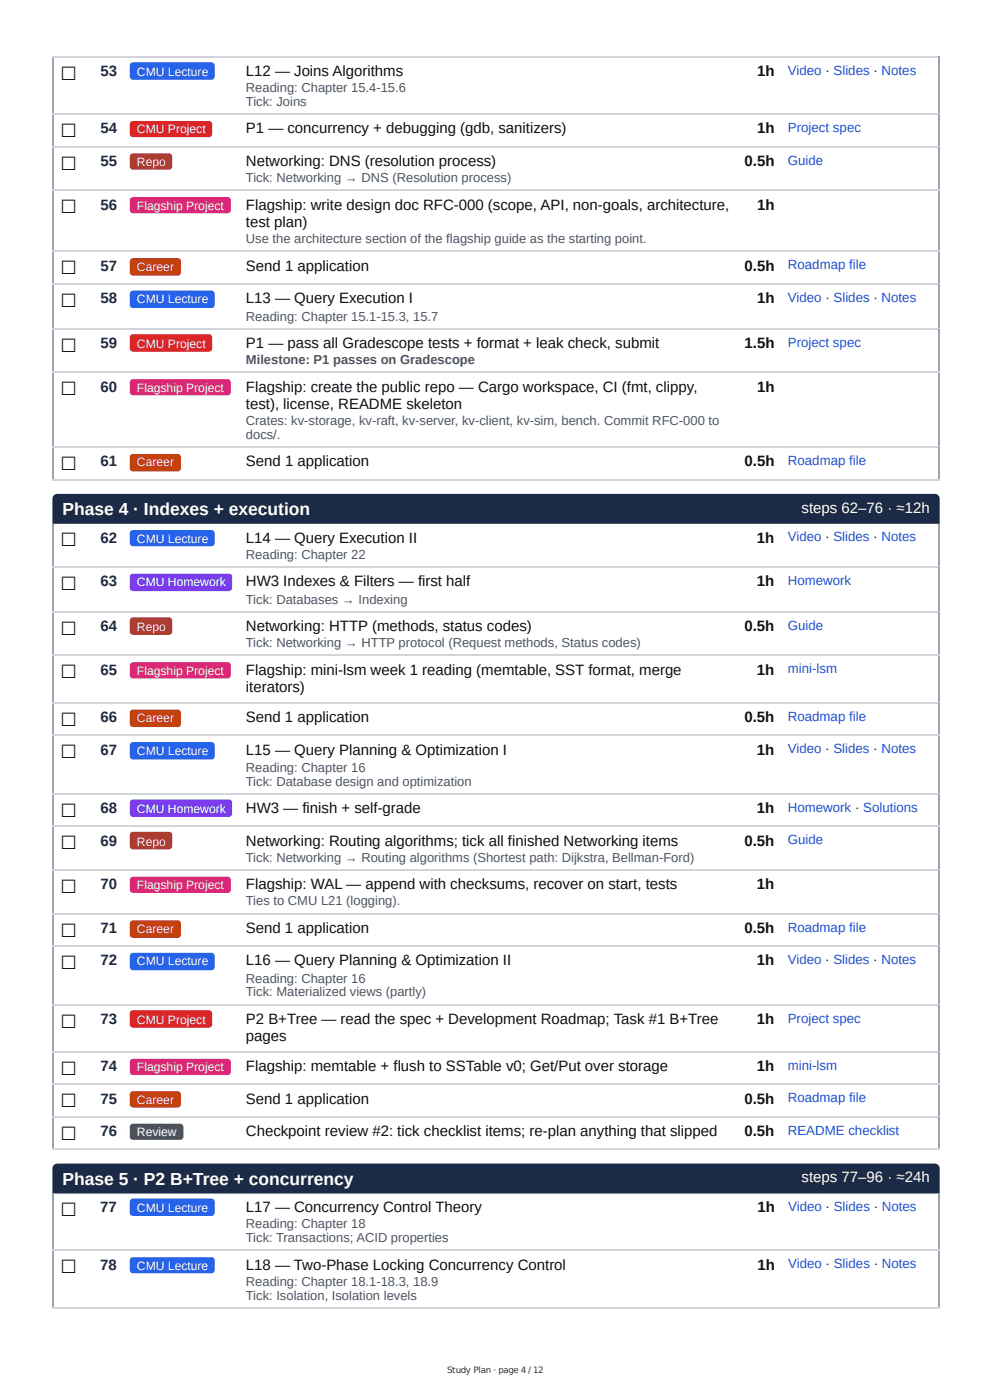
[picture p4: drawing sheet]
<svg xmlns="http://www.w3.org/2000/svg" width="210mm" height="297mm" viewBox="0 0 210 297" stroke-linecap="round" stroke-linejoin="round" font-family="sans-serif">
<defs><g id="words">
<g font-size="3.9" fill="#111">
<text x="12.9" y="16.9">☐</text>
<text x="12.9" y="29.1">☐</text>
<text x="12.9" y="36">☐</text>
<text x="12.9" y="45.2">☐</text>
<text x="12.9" y="58.2">☐</text>
<text x="12.9" y="65.1">☐</text>
<text x="12.9" y="74.6">☐</text>
<text x="12.9" y="83.9">☐</text>
<text x="12.9" y="99.7">☐</text>
<text x="12.9" y="115.9">☐</text>
<text x="12.9" y="125.1">☐</text>
<text x="12.9" y="134.7">☐</text>
<text x="12.9" y="143.9">☐</text>
<text x="12.9" y="154">☐</text>
<text x="12.9" y="160.9">☐</text>
<text x="12.9" y="173.3">☐</text>
<text x="12.9" y="180.2">☐</text>
<text x="12.9" y="189.4">☐</text>
<text x="12.9" y="198.7">☐</text>
<text x="12.9" y="205.6">☐</text>
<text x="12.9" y="218">☐</text>
<text x="12.9" y="228.1">☐</text>
<text x="12.9" y="235">☐</text>
<text x="12.9" y="241.8">☐</text>
<text x="12.9" y="258">☐</text>
<text x="12.9" y="270.1">☐</text>
</g>
<g font-size="3.7" fill="#fff">
<text x="13.2" y="109.3">Phase 4 · Indexes + execution</text>
<text x="13.2" y="251.4">Phase 5 · P2 B+Tree + concurrency</text>
</g>
<g font-size="3.2" fill="#1b2a47">
<text x="21.3" y="16.1">53</text>
<text x="21.3" y="28.3">54</text>
<text x="21.3" y="35.2">55</text>
<text x="21.3" y="44.5">56</text>
<text x="21.3" y="57.4">57</text>
<text x="21.3" y="64.3">58</text>
<text x="21.3" y="73.8">59</text>
<text x="21.3" y="83.1">60</text>
<text x="21.3" y="99">61</text>
<text x="21.3" y="115.1">62</text>
<text x="21.3" y="124.4">63</text>
<text x="21.3" y="133.9">64</text>
<text x="21.3" y="143.1">65</text>
<text x="21.3" y="153.2">66</text>
<text x="21.3" y="160.1">67</text>
<text x="21.3" y="172.5">68</text>
<text x="21.3" y="179.4">69</text>
<text x="21.3" y="188.6">70</text>
<text x="21.3" y="197.9">71</text>
<text x="21.3" y="204.8">72</text>
<text x="21.3" y="217.2">73</text>
<text x="21.3" y="227.3">74</text>
<text x="21.3" y="234.2">75</text>
<text x="21.3" y="241">76</text>
<text x="21.3" y="257.2">77</text>
<text x="21.3" y="269.3">78</text>
</g>
<g font-size="3.2" fill="#111">
<text x="52.1" y="16.1">L12 — Joins Algorithms</text>
<text x="160.5" y="16.1">1h</text>
<text x="52.1" y="28.3">P1 — concurrency + debugging (gdb, sanitizers)</text>
<text x="160.5" y="28.3">1h</text>
<text x="52.1" y="35.2">Networking: DNS (resolution process)</text>
<text x="157.9" y="35.2">0.5h</text>
<text x="52.1" y="44.5">Flagship: write design doc RFC-000 (scope, API, non-goals, architecture,</text>
<text x="160.5" y="44.5">1h</text>
<text x="52.1" y="48.2">test plan)</text>
<text x="52.1" y="57.4">Send 1 application</text>
<text x="157.9" y="57.4">0.5h</text>
<text x="52.1" y="64.3">L13 — Query Execution I</text>
<text x="160.5" y="64.3">1h</text>
<text x="52.1" y="73.8">P1 — pass all Gradescope tests + format + leak check, submit</text>
<text x="157.9" y="73.8">1.5h</text>
<text x="52.1" y="83.1">Flagship: create the public repo — Cargo workspace, CI (fmt, clippy,</text>
<text x="160.5" y="83.1">1h</text>
<text x="52.1" y="86.8">test), license, README skeleton</text>
<text x="52.1" y="99">Send 1 application</text>
<text x="157.9" y="99">0.5h</text>
<text x="52.1" y="115.1">L14 — Query Execution II</text>
<text x="160.5" y="115.1">1h</text>
<text x="52.1" y="124.4">HW3 Indexes &amp; Filters — first half</text>
<text x="160.5" y="124.4">1h</text>
<text x="52.1" y="133.9">Networking: HTTP (methods, status codes)</text>
<text x="157.8" y="133.9">0.5h</text>
<text x="52.1" y="143.1">Flagship: mini-lsm week 1 reading (memtable, SST format, merge</text>
<text x="160.5" y="143.1">1h</text>
<text x="52.1" y="146.8">iterators)</text>
<text x="52.1" y="153.2">Send 1 application</text>
<text x="157.8" y="153.2">0.5h</text>
<text x="52.1" y="160.1">L15 — Query Planning &amp; Optimization I</text>
<text x="160.5" y="160.1">1h</text>
<text x="52.1" y="172.5">HW3 — finish + self-grade</text>
<text x="160.5" y="172.5">1h</text>
<text x="52.1" y="179.4">Networking: Routing algorithms; tick all finished Networking items</text>
<text x="157.8" y="179.4">0.5h</text>
<text x="52.1" y="188.6">Flagship: WAL — append with checksums, recover on start, tests</text>
<text x="160.5" y="188.6">1h</text>
<text x="52.1" y="197.9">Send 1 application</text>
<text x="157.8" y="197.9">0.5h</text>
<text x="52.1" y="204.8">L16 — Query Planning &amp; Optimization II</text>
<text x="160.5" y="204.8">1h</text>
<text x="52.1" y="217.2">P2 B+Tree — read the spec + Development Roadmap; Task #1 B+Tree</text>
<text x="52.1" y="220.9">pages</text>
<text x="160.5" y="217.2">1h</text>
<text x="52.1" y="227.3">Flagship: memtable + flush to SSTable v0; Get/Put over storage</text>
<text x="160.5" y="227.3">1h</text>
<text x="52.1" y="234.2">Send 1 application</text>
<text x="157.8" y="234.2">0.5h</text>
<text x="52.1" y="241">Checkpoint review #2: tick checklist items; re-plan anything that slipped</text>
<text x="157.8" y="241">0.5h</text>
<text x="52.1" y="257.2">L17 — Concurrency Control Theory</text>
<text x="160.6" y="257.2">1h</text>
<text x="52.1" y="269.3">L18 — Two-Phase Locking Concurrency Control</text>
<text x="160.6" y="269.3">1h</text>
</g>
<g font-size="3.2" fill="#fff">
<text x="170" y="108.7">steps 62–76 · ≈12h</text>
<text x="170" y="250.8">steps 77–96 · ≈24h</text>
</g>
<g font-size="2.8" fill="#1d4ed8">
<text x="167" y="15.9">Video · Slides · Notes</text>
<text x="167" y="28">Project spec</text>
<text x="167" y="34.9">Guide</text>
<text x="167" y="57.2">Roadmap file</text>
<text x="167" y="64">Video · Slides · Notes</text>
<text x="167" y="73.6">Project spec</text>
<text x="167" y="98.7">Roadmap file</text>
<text x="167" y="114.8">Video · Slides · Notes</text>
<text x="167" y="124.1">Homework</text>
<text x="167" y="133.6">Guide</text>
<text x="167" y="142.9">mini-lsm</text>
<text x="167" y="152.9">Roadmap file</text>
<text x="167" y="159.8">Video · Slides · Notes</text>
<text x="167" y="172.2">Homework · Solutions</text>
<text x="167" y="179.1">Guide</text>
<text x="167" y="197.6">Roadmap file</text>
<text x="167" y="204.5">Video · Slides · Notes</text>
<text x="167" y="217">Project spec</text>
<text x="167" y="227">mini-lsm</text>
<text x="167" y="233.9">Roadmap file</text>
<text x="167" y="240.8">README checklist</text>
<text x="167.1" y="256.9">Video · Slides · Notes</text>
<text x="167.1" y="269.1">Video · Slides · Notes</text>
</g>
<g font-size="2.8" fill="#4b5563">
<text x="52.1" y="19.6">Reading: Chapter 15.4-15.6</text>
<text x="52.1" y="22.5">Tick: Joins</text>
<text x="52.1" y="38.6">Tick: Networking → DNS (Resolution process)</text>
<text x="52.1" y="51.6">Use the architecture section of the flagship guide as the starting point.</text>
<text x="52.1" y="68">Reading: Chapter 15.1-15.3, 15.7</text>
<text x="52.1" y="77.3">Milestone: P1 passes on Gradescope</text>
<text x="52.1" y="90.2">Crates: kv-storage, kv-raft, kv-server, kv-client, kv-sim, bench. Commit RFC-000 to</text>
<text x="52.1" y="93.1">docs/.</text>
<text x="52.1" y="118.5">Reading: Chapter 22</text>
<text x="52.1" y="128.1">Tick: Databases → Indexing</text>
<text x="52.1" y="137.3">Tick: Networking → HTTP protocol (Request methods, Status codes)</text>
<text x="52.1" y="163.8">Reading: Chapter 16</text>
<text x="52.1" y="166.7">Tick: Database design and optimization</text>
<text x="52.1" y="182.8">Tick: Networking → Routing algorithms (Shortest path: Dijkstra, Bellman-Ford)</text>
<text x="52.1" y="192.1">Ties to CMU L21 (logging).</text>
<text x="52.1" y="208.5">Reading: Chapter 16</text>
<text x="52.1" y="211.4">Tick: Materialized views (partly)</text>
<text x="52.1" y="260.6">Reading: Chapter 18</text>
<text x="52.1" y="263.5">Tick: Transactions; ACID properties</text>
<text x="52.1" y="272.8">Reading: Chapter 18.1-18.3, 18.9</text>
<text x="52.1" y="275.7">Tick: Isolation, Isolation levels</text>
</g>
<g font-size="2.6" fill="#fff">
<text x="29" y="16.1">CMU Lecture</text>
<text x="29" y="28.3">CMU Project</text>
<text x="29" y="35.2">Repo</text>
<text x="29" y="44.5">Flagship Project</text>
<text x="29" y="57.4">Career</text>
<text x="29" y="64.3">CMU Lecture</text>
<text x="29" y="73.8">CMU Project</text>
<text x="29" y="83.1">Flagship Project</text>
<text x="29" y="99">Career</text>
<text x="29" y="115.1">CMU Lecture</text>
<text x="29" y="124.4">CMU Homework</text>
<text x="29" y="133.9">Repo</text>
<text x="29" y="143.1">Flagship Project</text>
<text x="29" y="153.2">Career</text>
<text x="29" y="160.1">CMU Lecture</text>
<text x="29" y="172.5">CMU Homework</text>
<text x="29" y="179.4">Repo</text>
<text x="29" y="188.6">Flagship Project</text>
<text x="29" y="197.9">Career</text>
<text x="29" y="204.8">CMU Lecture</text>
<text x="29" y="217.2">CMU Project</text>
<text x="29" y="227.3">Flagship Project</text>
<text x="29" y="234.2">Career</text>
<text x="29" y="241">Review</text>
<text x="29" y="257.2">CMU Lecture</text>
<text x="29" y="269.3">CMU Lecture</text>
</g>
<text font-size="1.9" fill="#343434" x="94.8" y="291.3">Study Plan · page 4 / 12</text>
</g></defs>
<path d="M11.2 11.9v12.2M11.2 24.3v6.7M11.2 31.2v9M11.2 40.5v12.7M11.2 53.4v6.7M11.2 60.3v9.3M11.2 69.9v8.9M11.2 79.1v15.6M11.2 95v6.6" fill="none" stroke="#9ca3af" stroke-width=".26"/>
<path d="M11.1 12h188.1M11.1 24.2h188.1M11.1 31.1h188.1M11.1 40.3h188.1M11.1 53.3h188.1M11.1 60.2h188.1M11.1 69.7h188.1M11.1 79h188.1M11.1 94.9h188.1M11.1 101.7h188.1" fill="none" stroke="#d1d5db" stroke-width=".26"/>
<path d="M199.1 11.9v12.2M199.1 24.3v6.7M199.1 31.2v9M199.1 40.5v12.7M199.1 53.4v6.7M199.1 60.3v9.3M199.1 69.9v8.9M199.1 79.1v15.6M199.1 95v6.6" fill="none" stroke="#9ca3af" stroke-width=".21"/>
<path d="M11.4 105.1l.8-.3h186a.96 .96 0 0 1 1 1v5.3h-188.1v-5.3z" fill="#1b2a47"/>
<g fill="none" stroke="#9ca3af" stroke-width=".26">
<path d="M11.2 111.1v9M11.2 120.4v9.2M11.2 129.9v9M11.2 139.2v9.8M11.2 149.2v6.6M11.2 156.1v12.2M11.2 168.5v6.7M11.2 175.4v9M11.2 184.7v9M11.2 193.9v6.7M11.2 200.8v12.2M11.2 213.3v9.7"/>
<path d="M11.2 223.3v6.6M11.2 230.2v6.6M11.2 237.1v6.6"/>
</g>
<g fill="none" stroke="#9ca3af" stroke-width=".21">
<path d="M199.1 111.1v9M199.1 120.4v9.2M199.1 129.9v9M199.1 139.2v9.8M199.1 149.2v6.6M199.1 156.1v12.2M199.1 168.5v6.7M199.1 175.4v9M199.1 184.7v9M199.1 193.9v6.7M199.1 200.8v12.2M199.1 213.3v9.7"/>
<path d="M199.1 223.3v6.6M199.1 230.2v6.6M199.1 237.1v6.6"/>
</g>
<g fill="none" stroke="#d1d5db" stroke-width=".26">
<path d="M11.1 120.3h188.1M11.1 129.8h188.1M11.1 139h188.1M11.1 149.1h188.1M11.1 156h188.1M11.1 168.4h188.1M11.1 175.3h188.1M11.1 184.5h188.1M11.1 193.8h188.1M11.1 200.7h188.1M11.1 213.1h188.1M11.1 223.2h188.1"/>
<path d="M11.1 230.1h188.1M11.1 236.9h188.1M11.1 243.8h188.1"/>
</g>
<path d="M11.4 247.2l.8-.3h186a.96 .96 0 0 1 1 1v5.3h-188.1v-5.3z" fill="#1b2a47"/>
<path d="M11.2 253.2v11.9M11.2 265.4v12.1" fill="none" stroke="#9ca3af" stroke-width=".26"/>
<path d="M199.1 253.2v11.9M199.1 265.4v12.1" fill="none" stroke="#9ca3af" stroke-width=".21"/>
<path d="M11.1 265.2h188.1M11.1 277.4h188.1" fill="none" stroke="#d1d5db" stroke-width=".26"/>
<path d="M27.7 13.4l.5-.2h16.6a.71 .71 0 0 1 .7 .7v2.3a.71 .71 0 0 1-.7 .7h-16.6a.71 .71 0 0 1-.7-.7v-2.3z" fill="#2563eb"/>
<path d="M27.7 25.9l.5-.2h16.1a.71 .71 0 0 1 .7 .7v2a.71 .71 0 0 1-.7 .7h-16.1a.71 .71 0 0 1-.7-.7v-2z" fill="#dc2626"/>
<path d="M27.7 32.8l.5-.3h7.6a.71 .71 0 0 1 .7 .7v2.1a.71 .71 0 0 1-.7 .7h-7.6a.71 .71 0 0 1-.7-.7v-2.1z" fill="#92400e"/>
<path d="M27.7 42l.5-.2h20a.71 .71 0 0 1 .7 .7v2a.71 .71 0 0 1-.7 .7h-20a.71 .71 0 0 1-.7-.7v-2z" fill="#db2777"/>
<path d="M27.7 55l.5-.2h9.5a.71 .71 0 0 1 .7 .7v2.3a.71 .71 0 0 1-.7 .7h-9.5a.71 .71 0 0 1-.7-.7v-2.3z" fill="#c2410c"/>
<path d="M27.7 61.9l.5-.3h16.6a.71 .71 0 0 1 .7 .8v2.2a.71 .71 0 0 1-.7 .8h-16.6a.71 .71 0 0 1-.7-.8v-2.2z" fill="#2563eb"/>
<path d="M27.7 71.1l.5-.2h16.1a.71 .71 0 0 1 .7 .7v2.3a.71 .71 0 0 1-.7 .7h-16.1a.71 .71 0 0 1-.7-.7v-2.3z" fill="#dc2626"/>
<path d="M27.7 80.6l.5-.2h20a.71 .71 0 0 1 .7 .7v2.1a.71 .71 0 0 1-.7 .7h-20a.71 .71 0 0 1-.7-.7v-2.1z" fill="#db2777"/>
<path d="M27.7 96.5l.5-.2h9.5a.71 .71 0 0 1 .7 .7v2.3a.71 .71 0 0 1-.7 .7h-9.5a.71 .71 0 0 1-.7-.7v-2.3z" fill="#c2410c"/>
<path d="M27.7 112.7l.5-.3h16.6a.71 .71 0 0 1 .7 .8v2a.71 .71 0 0 1-.7 .7h-16.6a.71 .71 0 0 1-.7-.7v-2z" fill="#2563eb"/>
<path d="M27.7 121.9l.5-.2h20.3a.71 .71 0 0 1 .7 .7v2.3a.71 .71 0 0 1-.7 .7h-20.3a.71 .71 0 0 1-.7-.7v-2.3z" fill="#7c3aed"/>
<path d="M27.7 131.2l.5-.2h7.6a.71 .71 0 0 1 .7 .7v2.3a.71 .71 0 0 1-.7 .7h-7.6a.71 .71 0 0 1-.7-.7v-2.3z" fill="#92400e"/>
<path d="M27.7 140.7l.5-.2h20a.71 .71 0 0 1 .7 .7v2a.71 .71 0 0 1-.7 .7h-20a.71 .71 0 0 1-.7-.7v-2z" fill="#db2777"/>
<path d="M27.7 150.8l.5-.3h9.5a.71 .71 0 0 1 .7 .8v2.2a.71 .71 0 0 1-.7 .8h-9.5a.71 .71 0 0 1-.7-.8v-2.2z" fill="#c2410c"/>
<path d="M27.7 157.6l.5-.2h16.6a.71 .71 0 0 1 .7 .7v2.3a.71 .71 0 0 1-.7 .7h-16.6a.71 .71 0 0 1-.7-.7v-2.3z" fill="#2563eb"/>
<path d="M27.7 169.8l.5-.2h20.3a.71 .71 0 0 1 .7 .7v2.3a.71 .71 0 0 1-.7 .7h-20.3a.71 .71 0 0 1-.7-.7v-2.3z" fill="#7c3aed"/>
<path d="M27.7 176.7l.5-.2h7.6a.71 .71 0 0 1 .7 .7v2.3a.71 .71 0 0 1-.7 .7h-7.6a.71 .71 0 0 1-.7-.7v-2.3z" fill="#92400e"/>
<path d="M27.7 186.2l.5-.2h20a.71 .71 0 0 1 .7 .7v2a.71 .71 0 0 1-.7 .7h-20a.71 .71 0 0 1-.7-.7v-2z" fill="#db2777"/>
<path d="M27.7 195.5l.5-.2h9.5a.71 .71 0 0 1 .7 .7v2.3a.71 .71 0 0 1-.7 .7h-9.5a.71 .71 0 0 1-.7-.7v-2.3z" fill="#c2410c"/>
<path d="M27.7 202.3l.5-.2h16.6a.71 .71 0 0 1 .7 .7v2.3a.71 .71 0 0 1-.7 .7h-16.6a.71 .71 0 0 1-.7-.7v-2.3z" fill="#2563eb"/>
<path d="M27.7 214.5l.5-.2h16.1a.71 .71 0 0 1 .7 .7v2.3a.71 .71 0 0 1-.7 .7h-16.1a.71 .71 0 0 1-.7-.7v-2.3z" fill="#dc2626"/>
<path d="M27.7 224.8l.5-.2h20a.71 .71 0 0 1 .7 .7v2.1a.71 .71 0 0 1-.7 .7h-20a.71 .71 0 0 1-.7-.7v-2.1z" fill="#db2777"/>
<path d="M27.7 231.7l.5-.2h9.5a.71 .71 0 0 1 .7 .7v2a.71 .71 0 0 1-.7 .8h-9.5a.71 .71 0 0 1-.7-.8v-2z" fill="#c2410c"/>
<path d="M27.7 238.6l.5-.2h10a.71 .71 0 0 1 .7 .7v2a.71 .71 0 0 1-.7 .7h-10a.71 .71 0 0 1-.7-.7v-2z" fill="#4b5563"/>
<g fill="#2563eb">
<path d="M27.7 254.5l.5-.2h16.6a.71 .71 0 0 1 .7 .7v2.3a.71 .71 0 0 1-.7 .7h-16.6a.71 .71 0 0 1-.7-.7v-2.3z"/>
<path d="M27.7 266.9l.5-.2h16.6a.71 .71 0 0 1 .7 .7v2a.71 .71 0 0 1-.7 .7h-16.6a.71 .71 0 0 1-.7-.7v-2z"/>
</g>
<use href="#words"/>
</svg>
